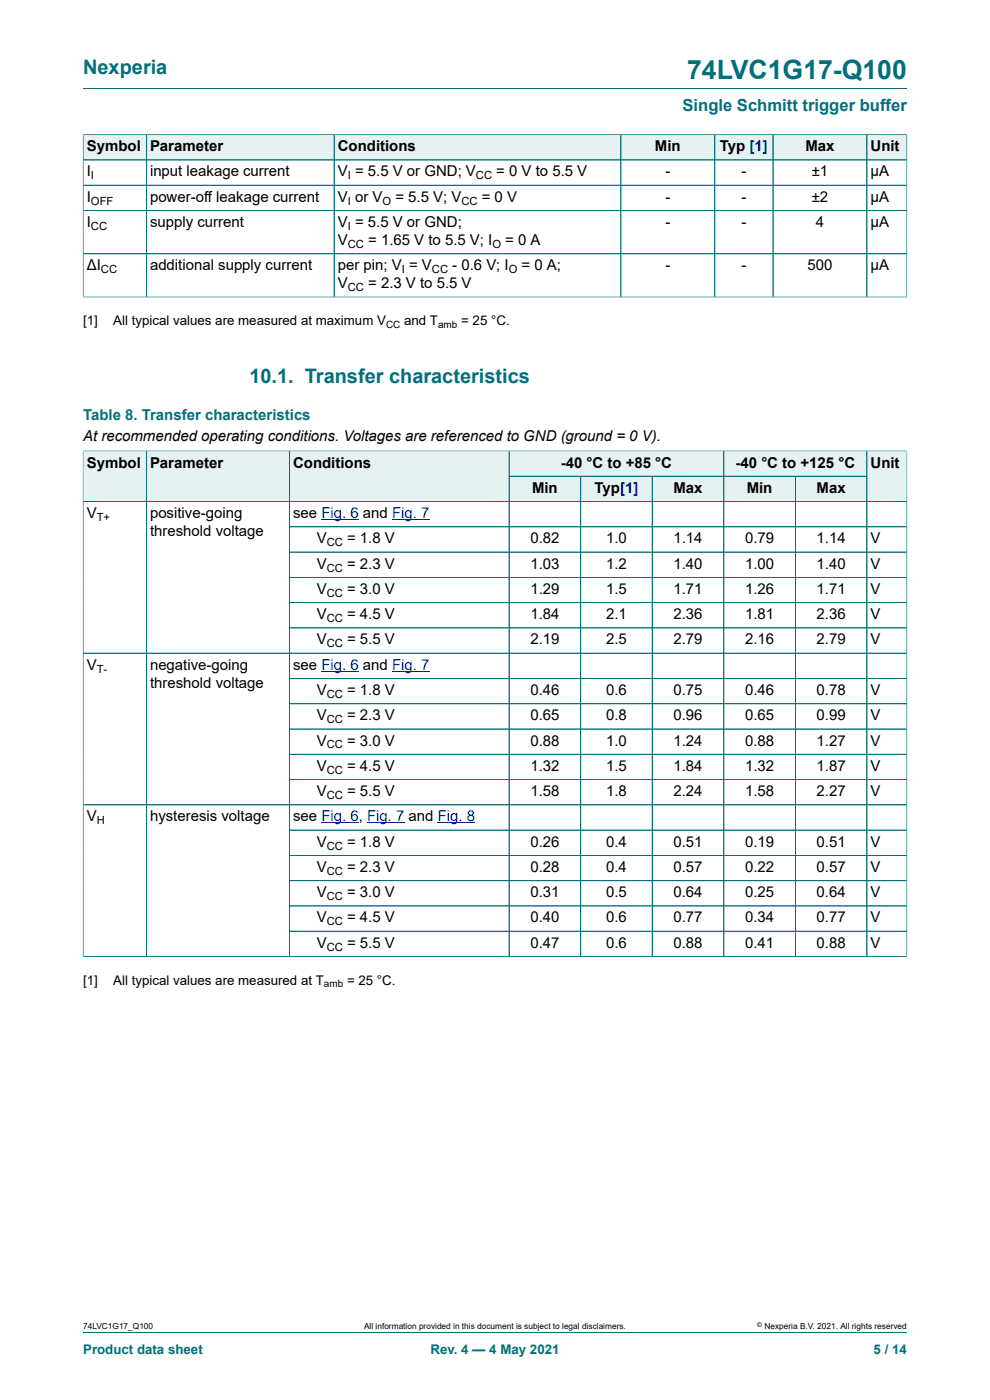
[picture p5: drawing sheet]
<svg xmlns="http://www.w3.org/2000/svg" width="210mm" height="297mm" viewBox="0 0 210 297" stroke-linecap="round" stroke-linejoin="round" font-family="sans-serif">
<defs><g id="words">
<text font-size="5.6" fill="#036f7b" x="145.7" y="16.8">74LVC1G17-Q100</text>
<g font-size="4.2" fill="#036f7b">
<text x="17.6" y="15.6">Nexperia</text>
<text x="52.9" y="81.3">10.1. Transfer characteristics</text>
</g>
<text font-size="3.5" fill="#036f7b" x="144.8" y="23.7">Single Schmitt trigger buffer</text>
<g font-size="3.2">
<text x="18.4" y="32.1">Symbol</text>
<text x="31.8" y="32.1">Parameter</text>
<text x="71.7" y="32.1">Conditions</text>
<text x="138.9" y="32.1">Min</text>
<text x="152.7" y="32.1">Typ [1]</text>
<text x="170.8" y="32.1">Max</text>
<text x="184.7" y="32.1">Unit</text>
<text x="18.4" y="37.4">I</text>
<text x="31.8" y="37.4">input leakage current</text>
<text x="71.7" y="37.4">V = 5.5 V or GND; V</text>
<text x="105.3" y="37.4">= 0 V to 5.5 V</text>
<text x="141.1" y="37.4">-</text>
<text x="157.3" y="37.4">-</text>
<text x="172.2" y="37.4">±1</text>
<text x="184.7" y="37.4">μA</text>
<text x="18.4" y="42.8">I</text>
<text x="31.8" y="42.8">power-off leakage current</text>
<text x="71.7" y="42.8">V or V</text>
<text x="83.9" y="42.8">= 5.5 V; V</text>
<text x="102.2" y="42.8">= 0 V</text>
<text x="141.1" y="42.8">-</text>
<text x="157.3" y="42.8">-</text>
<text x="172.2" y="42.8">±2</text>
<text x="184.7" y="42.8">μA</text>
<text x="18.4" y="48.2">I</text>
<text x="31.8" y="48.2">supply current</text>
<text x="71.7" y="48.2">V = 5.5 V or GND;</text>
<text x="71.7" y="52">V</text>
<text x="78.1" y="52">= 1.65 V to 5.5 V; I</text>
<text x="107.2" y="52">= 0 A</text>
<text x="141.1" y="48.2">-</text>
<text x="157.3" y="48.2">-</text>
<text x="173" y="48.2">4</text>
<text x="184.7" y="48.2">μA</text>
<text x="18.4" y="57.3">ΔI</text>
<text x="31.8" y="57.3">additional supply current</text>
<text x="71.7" y="57.3">per pin; V = V</text>
<text x="95.9" y="57.3">- 0.6 V; I</text>
<text x="110.6" y="57.3">= 0 A;</text>
<text x="141.1" y="57.3">-</text>
<text x="157.3" y="57.3">-</text>
<text x="171.3" y="57.3">500</text>
<text x="184.7" y="57.3">μA</text>
<text x="71.7" y="61.1">V</text>
<text x="78.1" y="61.1">= 2.3 V to 5.5 V</text>
<text x="17.6" y="93.5">At recommended operating conditions. Voltages are referenced to GND (ground = 0 V).</text>
<text x="18.4" y="99.2">Symbol</text>
<text x="31.8" y="99.2">Parameter</text>
<text x="62.2" y="99.2">Conditions</text>
<text x="119" y="99.2">-40 °C to +85 °C</text>
<text x="156" y="99.2">-40 °C to +125 °C</text>
<text x="184.7" y="99.2">Unit</text>
<text x="112.9" y="104.5">Min</text>
<text x="126.1" y="104.5">Typ[1]</text>
<text x="142.9" y="104.5">Max</text>
<text x="158.4" y="104.5">Min</text>
<text x="173.2" y="104.5">Max</text>
<text x="18.4" y="109.9">V</text>
<text x="31.8" y="109.9">positive-going</text>
<text x="31.8" y="113.7">threshold voltage</text>
<text x="62.2" y="109.9">see Fig. 6 and Fig. 7</text>
<text x="67.2" y="115.3">V</text>
<text x="73.6" y="115.3">= 1.8 V</text>
<text x="112.5" y="115.3">0.82</text>
<text x="128.6" y="115.3">1.0</text>
<text x="142.9" y="115.3">1.14</text>
<text x="158" y="115.3">0.79</text>
<text x="173.2" y="115.3">1.14</text>
<text x="184.7" y="115.3">V</text>
<text x="67.2" y="120.6">V</text>
<text x="67.2" y="126">V</text>
<text x="73.6" y="120.6">= 2.3 V</text>
<text x="73.6" y="126">= 3.0 V</text>
<text x="112.5" y="120.6">1.03</text>
<text x="112.5" y="126">1.29</text>
<text x="128.6" y="120.6">1.2</text>
<text x="128.6" y="126">1.5</text>
<text x="142.9" y="120.6">1.40</text>
<text x="142.9" y="126">1.71</text>
<text x="158" y="120.6">1.00</text>
<text x="158" y="126">1.26</text>
<text x="173.2" y="120.6">1.40</text>
<text x="173.2" y="126">1.71</text>
<text x="184.7" y="120.6">V</text>
<text x="184.7" y="126">V</text>
<text x="67.2" y="131.4">V</text>
<text x="73.6" y="131.4">= 4.5 V</text>
<text x="112.5" y="131.4">1.84</text>
<text x="128.6" y="131.4">2.1</text>
<text x="142.9" y="131.4">2.36</text>
<text x="158" y="131.4">1.81</text>
<text x="173.2" y="131.4">2.36</text>
<text x="184.7" y="131.4">V</text>
<text x="67.2" y="136.7">V</text>
<text x="73.6" y="136.7">= 5.5 V</text>
<text x="112.5" y="136.7">2.19</text>
<text x="128.6" y="136.7">2.5</text>
<text x="142.9" y="136.7">2.79</text>
<text x="158" y="136.7">2.16</text>
<text x="173.2" y="136.7">2.79</text>
<text x="184.7" y="136.7">V</text>
<text x="18.4" y="142.1">V</text>
<text x="31.8" y="142.1">negative-going</text>
<text x="62.2" y="142.1">see Fig. 6 and Fig. 7</text>
<text x="31.8" y="145.9">threshold voltage</text>
<text x="67.2" y="147.4">V</text>
<text x="73.6" y="147.4">= 1.8 V</text>
<text x="112.5" y="147.4">0.46</text>
<text x="128.6" y="147.4">0.6</text>
<text x="142.9" y="147.4">0.75</text>
<text x="158" y="147.4">0.46</text>
<text x="173.2" y="147.4">0.78</text>
<text x="184.7" y="147.4">V</text>
<text x="67.2" y="152.8">V</text>
<text x="73.6" y="152.8">= 2.3 V</text>
<text x="112.5" y="152.8">0.65</text>
<text x="128.6" y="152.8">0.8</text>
<text x="142.9" y="152.8">0.96</text>
<text x="158" y="152.8">0.65</text>
<text x="173.2" y="152.8">0.99</text>
<text x="184.7" y="152.8">V</text>
<text x="67.2" y="158.2">V</text>
<text x="73.6" y="158.2">= 3.0 V</text>
<text x="112.5" y="158.2">0.88</text>
<text x="128.6" y="158.2">1.0</text>
<text x="142.9" y="158.2">1.24</text>
<text x="158" y="158.2">0.88</text>
<text x="173.2" y="158.2">1.27</text>
<text x="184.7" y="158.2">V</text>
<text x="67.2" y="163.5">V</text>
<text x="73.6" y="163.5">= 4.5 V</text>
<text x="112.5" y="163.5">1.32</text>
<text x="128.6" y="163.5">1.5</text>
<text x="142.9" y="163.5">1.84</text>
<text x="158" y="163.5">1.32</text>
<text x="173.2" y="163.5">1.87</text>
<text x="184.7" y="163.5">V</text>
<text x="67.2" y="168.9">V</text>
<text x="73.6" y="168.9">= 5.5 V</text>
<text x="112.5" y="168.9">1.58</text>
<text x="128.6" y="168.9">1.8</text>
<text x="142.9" y="168.9">2.24</text>
<text x="158" y="168.9">1.58</text>
<text x="173.2" y="168.9">2.27</text>
<text x="184.7" y="168.9">V</text>
<text x="18.4" y="174.2">V</text>
<text x="31.8" y="174.2">hysteresis voltage</text>
<text x="62.2" y="174.2">see Fig. 6, Fig. 7 and Fig. 8</text>
<text x="67.2" y="179.6">V</text>
<text x="73.6" y="179.6">= 1.8 V</text>
<text x="112.5" y="179.6">0.26</text>
<text x="128.6" y="179.6">0.4</text>
<text x="142.9" y="179.6">0.51</text>
<text x="158" y="179.6">0.19</text>
<text x="173.2" y="179.6">0.51</text>
<text x="184.7" y="179.6">V</text>
<text x="67.2" y="185">V</text>
<text x="73.6" y="185">= 2.3 V</text>
<text x="112.5" y="185">0.28</text>
<text x="128.6" y="185">0.4</text>
<text x="142.9" y="185">0.57</text>
<text x="158" y="185">0.22</text>
<text x="173.2" y="185">0.57</text>
<text x="184.7" y="185">V</text>
<text x="67.2" y="190.3">V</text>
<text x="73.6" y="190.3">= 3.0 V</text>
<text x="112.5" y="190.3">0.31</text>
<text x="128.6" y="190.3">0.5</text>
<text x="142.9" y="190.3">0.64</text>
<text x="158" y="190.3">0.25</text>
<text x="173.2" y="190.3">0.64</text>
<text x="184.7" y="190.3">V</text>
<text x="67.2" y="195.7">V</text>
<text x="73.6" y="195.7">= 4.5 V</text>
<text x="112.5" y="195.7">0.40</text>
<text x="128.6" y="195.7">0.6</text>
<text x="142.9" y="195.7">0.77</text>
<text x="158" y="195.7">0.34</text>
<text x="173.2" y="195.7">0.77</text>
<text x="184.7" y="195.7">V</text>
<text x="67.2" y="201.1">V</text>
<text x="73.6" y="201.1">= 5.5 V</text>
<text x="112.5" y="201.1">0.47</text>
<text x="128.6" y="201.1">0.6</text>
<text x="142.9" y="201.1">0.88</text>
<text x="158" y="201.1">0.41</text>
<text x="173.2" y="201.1">0.88</text>
<text x="184.7" y="201.1">V</text>
</g>
<text font-size="3.2" fill="#036f7b" x="17.6" y="89">Table 8. Transfer characteristics</text>
<g font-size="2.8">
<text x="17.6" y="69">[1]</text>
<text x="24" y="69">All typical values are measured at maximum V</text>
<text x="85.7" y="69">and T</text>
<text x="97.8" y="69">= 25 °C.</text>
<text x="17.6" y="208.9">[1]</text>
<text x="24" y="208.9">All typical values are measured at T</text>
<text x="73.6" y="208.9">= 25 °C.</text>
</g>
<g font-size="2.8" fill="#036f7b">
<text x="17.6" y="287.2">Product data sheet</text>
<text x="91.3" y="287.2">Rev. 4 — 4 May 2021</text>
<text x="185.3" y="287.2">5 / 14</text>
</g>
<g font-size="2.4">
<text x="19.3" y="38.1">I</text>
<text x="73.8" y="38.1">I</text>
<text x="101" y="38.1">CC</text>
<text x="19.3" y="43.4">OFF</text>
<text x="73.8" y="43.4">I</text>
<text x="81.1" y="43.4">O</text>
<text x="97.9" y="43.4">CC</text>
<text x="19.3" y="48.8">CC</text>
<text x="73.8" y="48.8">I</text>
<text x="73.8" y="52.6">CC</text>
<text x="104.4" y="52.6">O</text>
<text x="21.4" y="58">CC</text>
<text x="85.2" y="58">I</text>
<text x="91.6" y="58">CC</text>
<text x="107.9" y="58">O</text>
<text x="73.8" y="61.8">CC</text>
<text x="20.5" y="110.5">T+</text>
<text x="69.3" y="115.9">CC</text>
<text x="69.3" y="121.2">CC</text>
<text x="69.3" y="126.6">CC</text>
<text x="69.3" y="132">CC</text>
<text x="69.3" y="137.3">CC</text>
<text x="20.5" y="142.7">T-</text>
<text x="69.3" y="148.1">CC</text>
<text x="69.3" y="153.4">CC</text>
<text x="69.3" y="158.8">CC</text>
<text x="69.3" y="164.1">CC</text>
<text x="69.3" y="169.5">CC</text>
<text x="20.5" y="174.9">H</text>
<text x="69.3" y="180.2">CC</text>
<text x="69.3" y="185.6">CC</text>
<text x="69.3" y="191">CC</text>
<text x="69.3" y="196.3">CC</text>
<text x="69.3" y="201.7">CC</text>
</g>
<g font-size="2.1">
<text x="81.9" y="69.5">CC</text>
<text x="92.9" y="69.5">amb</text>
<text x="68.7" y="209.4">amb</text>
</g>
<g font-size="1.8">
<text x="17.6" y="282">74LVC1G17_Q100</text>
<text x="77.2" y="282">All information provided in this document is subject to legal disclaimers.</text>
<text x="162.2" y="282">Nexperia B.V. 2021. All rights reserved</text>
</g>
<text font-size="1.4" x="160.6" y="281.6">©</text>
</g></defs>
<path d="M17.6 18.8h174.8" fill="none" stroke="#036f7b" stroke-width=".21"/>
<path d="M17.7 28.6h13.3v5.3h-13.3z" fill="#e6f1f2"/>
<path d="M17.6 28.5v5.4h13.4v-5.3h-13.4" fill="none" stroke="#036f7b" stroke-width=".21"/>
<path d="M31.1 28.6h39.7v5.3h-39.7z" fill="#e6f1f2"/>
<path d="M31 28.6h39.9v5.3h-39.9z" fill="none" stroke="#036f7b" stroke-width=".21"/>
<path d="M71 28.6h59.6v5.3h-59.6z" fill="#e6f1f2"/>
<path d="M130.6 28.6h-59.7v5.3h59.7" fill="none" stroke="#036f7b" stroke-width=".21"/>
<path d="M130.6 28.6h1v5.3h-1z" fill="#e6f1f2"/>
<path d="M130.6 28.6h1.1v5.3h-1.1" fill="none" stroke="#036f7b" stroke-width=".21"/>
<path d="M131.8 28.6h19.8v5.3h-19.8z" fill="#e6f1f2"/>
<path d="M131.7 28.6h19.9v5.3h-19.9z" fill="none" stroke="#036f7b" stroke-width=".21"/>
<path d="M151.7 28.6h12.2v5.3h-12.2z" fill="#e6f1f2"/>
<path d="M151.6 28.6h12.4v5.3h-12.4z" fill="none" stroke="#036f7b" stroke-width=".21"/>
<path d="M164 28.6h19.8v5.3h-19.8z" fill="#e6f1f2"/>
<path d="M164 28.6h19.9v5.3h-19.9z" fill="none" stroke="#036f7b" stroke-width=".21"/>
<path d="M184 28.6h8.3v5.3h-8.3z" fill="#e6f1f2"/>
<g fill="none" stroke="#036f7b" stroke-width=".21">
<path d="M17.6 33.9h174.8M17.6 39.3h174.8M17.6 28.6v34.5M17.7 28.6h174.7M31 28.6v34.4M70.9 28.6v34.4M131.7 28.6v34.4M151.6 28.6v34.4M164 28.6v34.4M183.9 28.6v34.4M192.4 28.5v34.6M17.6 44.7h174.8"/>
<path d="M17.6 53.8h174.8M17.6 63h174.8M108 95.7h45.5v5.3h-45.5z"/>
</g>
<path d="M108.1 95.7h45.4v5.3h-45.4z" fill="#e6f1f2"/>
<path d="M153.5 95.7h30.4v5.3h-30.4z" fill="none" stroke="#036f7b" stroke-width=".21"/>
<path d="M153.6 95.7h30.2v5.3h-30.2z" fill="#e6f1f2"/>
<path d="M17.6 95.6v10.8h13.4v-10.7h-13.4" fill="none" stroke="#036f7b" stroke-width=".21"/>
<path d="M17.7 95.7h13.3v10.6h-13.3z" fill="#e6f1f2"/>
<path d="M31 95.7h30.4v10.7h-30.4z" fill="none" stroke="#036f7b" stroke-width=".21"/>
<path d="M31.1 95.7h30.2v10.6h-30.2z" fill="#e6f1f2"/>
<path d="M106.9 95.7h-45.5v10.7h45.5" fill="none" stroke="#036f7b" stroke-width=".21"/>
<path d="M61.5 95.7h45.4v10.6h-45.4z" fill="#e6f1f2"/>
<path d="M106.9 95.7h1.1v10.7h-1.1" fill="none" stroke="#036f7b" stroke-width=".21"/>
<g fill="#e6f1f2">
<path d="M106.9 95.7h1v10.6h-1z"/>
<path d="M108.1 101.1h15v5.2h-15z"/>
</g>
<path d="M108 101h15.2v5.4h-15.2z" fill="none" stroke="#036f7b" stroke-width=".21"/>
<path d="M123.2 101.1h15.1v5.2h-15.1z" fill="#e6f1f2"/>
<path d="M123.2 101h15.2v5.4h-15.2z" fill="none" stroke="#036f7b" stroke-width=".21"/>
<path d="M138.4 101.1h15.1v5.2h-15.1z" fill="#e6f1f2"/>
<path d="M138.4 101h15.1v5.4h-15.1z" fill="none" stroke="#036f7b" stroke-width=".21"/>
<path d="M153.6 101.1h15v5.2h-15z" fill="#e6f1f2"/>
<path d="M153.5 101h15.2v5.4h-15.2z" fill="none" stroke="#036f7b" stroke-width=".21"/>
<path d="M168.8 101.1h15v5.2h-15z" fill="#e6f1f2"/>
<path d="M192.4 95.6v10.8h-23.7v-5.4h15.2M192.4 95.7h-8.5v10.7" fill="none" stroke="#036f7b" stroke-width=".21"/>
<path d="M184 95.7h8.3v10.6h-8.3z" fill="#e6f1f2"/>
<g fill="none" stroke="#036f7b" stroke-width=".21">
<path d="M17.6 95.7v107.3M17.7 95.7h174.6M31 95.7v107.2M61.4 95.7v107.2M108 95.7v107.2M153.5 95.7v107.2M183.9 95.7v107.2M192.4 95.7v107.3M17.6 106.4h174.8M61.4 117.1h131M108.1 101h75.7M123.2 101.1v101.8"/>
<path d="M138.4 101.1v101.8M168.7 101.1v101.8M192.4 111.8h-131M61.4 133.2h131M192.4 122.5h-131M192.4 127.8h-131M192.4 138.6h-174.8M61.4 143.9h131M192.4 149.3h-131M192.4 154.7h-131M17.6 170.7h174.8M61.4 160h131"/>
<path d="M192.4 165.4h-131M192.4 176.1h-131M61.4 186.8h131M61.4 197.6h131M192.4 181.5h-131M192.4 192.2h-131M192.4 202.9h-174.8M17.6 282.6h174.8"/>
</g>
<path d="M68.2 110.2h7.9M83.2 110.2h7.9M68.2 142.4h7.9M83.2 142.4h7.9M68.2 174.6h7.9M77.9 174.6h7.9M92.9 174.6h7.9" fill="none" stroke="#00f" stroke-width=".21"/>
<use href="#words"/>
</svg>
